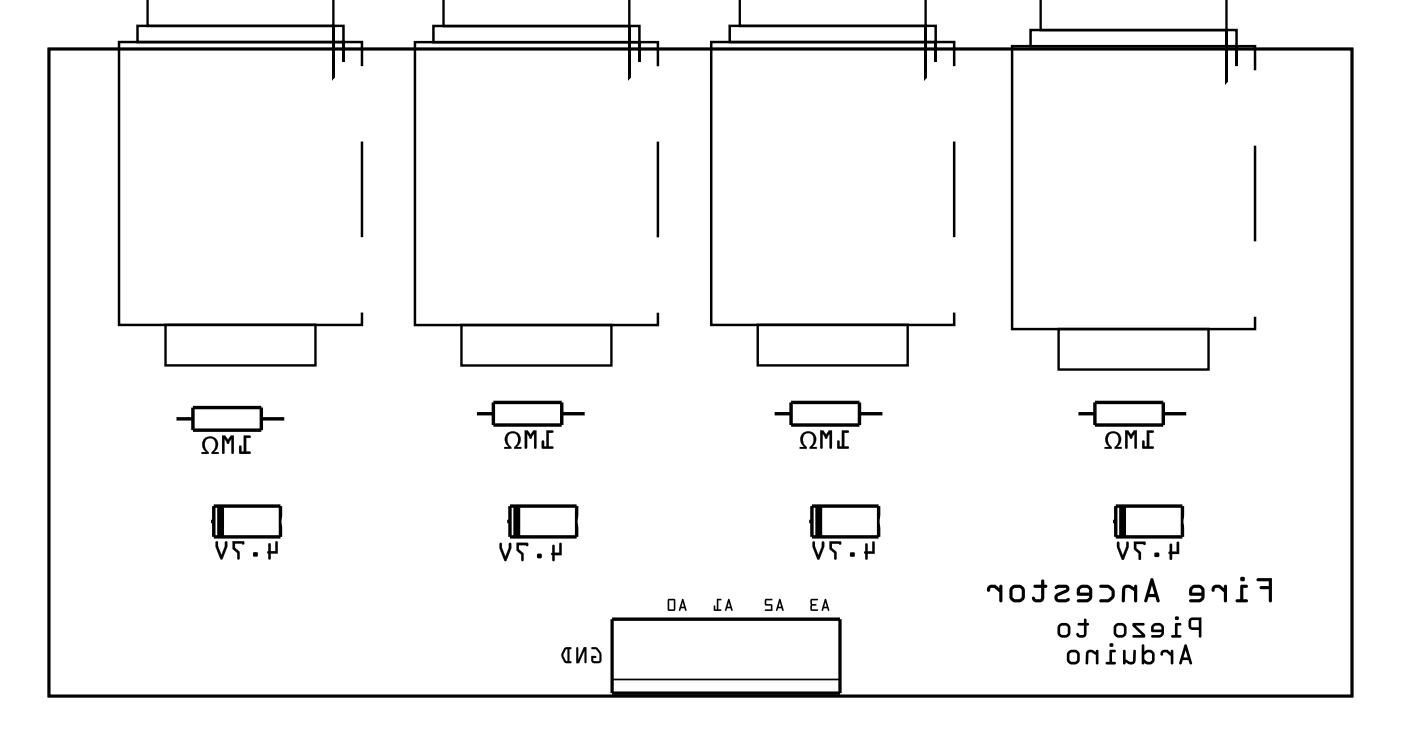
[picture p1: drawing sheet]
<svg xmlns="http://www.w3.org/2000/svg" width="104mm" height="55mm" viewBox="0 0 104 55" stroke-linecap="round" stroke-linejoin="round" font-family="sans-serif">
<path d="M3.6 3.6h96.8v48.1h-96.8z" fill="none" stroke="#000" stroke-width=".2"/>
<g fill="#000">
<path d="M15.2 32.6a.62 .62 0 0 1 .9 .1 .62 .62 0 0 1-.2 .9h.3v.1h-.5v-.1a.56 .56 0 0 0 .3-.6 .56 .56 0 0 0-.4-.5 .56 .56 0 0 0-.4 .5 .56 .56 0 0 0 .3 .6v.1h-.5v-.1h.3l-.3-.4v-.4zM37.7 32.2a.62 .62 0 0 1 .9 .1 .62 .62 0 0 1-.2 .9h.3v.1h-.5v-.1a.56 .56 0 0 0 .3-.6 .56 .56 0 0 0-.4-.4 .56 .56 0 0 0-.4 .4 .56 .56 0 0 0 .3 .6v.1h-.5v-.1h.3l-.3-.4v-.4zM59.6 32.2a.62 .62 0 0 1 .9 .1 .62 .62 0 0 1-.2 .9h.4v.1h-.6v-.1a.56 .56 0 0 0 .3-.6 .56 .56 0 0 0-.4-.4 .56 .56 0 0 0-.4 .4 .56 .56 0 0 0 .3 .6v.1h-.5v-.1h.4l-.3-.4v-.4zM82.3 32.2a.62 .62 0 0 1 .9 .1 .62 .62 0 0 1-.2 .9h.3v.1h-.5v-.1a.56 .56 0 0 0 .3-.6 .56 .56 0 0 0-.4-.4 .56 .56 0 0 0-.4 .4 .56 .56 0 0 0 .3 .6v.1h-.5v-.1h.3l-.3-.4v-.4z"/>
<path d="M3.6 3.6v48.1h96.8v-48.1zM3.6 3.6h96.8v48.1h-96.8z"/>
<path d="M15.2 32.6a.66 .66 0 0 0 .1 1h-.3v.1h.5v-.1a.62 .62 0 0 1-.1-1 .51 .51 0 0 1 .6 .3 .51 .51 0 0 1-.3 .7v.1h.5v-.1h-.3a.62 .62 0 0 0 .2-.9 .62 .62 0 0 0-.9-.1zM15.2 32.6a.61 .61 0 0 1 .9 .1 .61 .61 0 0 1-.2 .9h.3v.1h-.5v-.1a.57 .57 0 0 0 .3-.6 .57 .57 0 0 0-.4-.5 .56 .56 0 0 0-.4 .5 .56 .56 0 0 0 .3 .6v.1h-.5v-.1h.4a.66 .66 0 0 1-.2-1z"/>
<path d="M18.1 32.3v1.2h-.2v-.4h-.1v.5l.8 .1v-.2h-.3v-1h.3v-.1zM16.5 32.3l.1 1.4 .1-.1v-1l.1 .2a.11 .11 0 0 0 .1 .2 .11 .11 0 0 0 .1-.2l.2-.2v1l.1 .1 .1-1.4h-.3l-.2 .3-.2-.3z"/>
<path d="M18.1 32.3v1.2h-.2v-.3a.1 .1 0 0 0-.1-.1 .1 .1 0 0 0 0 .1v.5h.7a.1 .1 0 0 0 .1-.1 .1 .1 0 0 0-.1-.1h-.2v-1h.2a.1 .1 0 0 0 .1-.1 .1 .1 0 0 0-.1-.1zM18.1 32.3l.5 .1v.1h-.3v1h.3v.2l-.8-.1v-.5h.1v.4h.2zM16.5 32.3v1.3a.1 .1 0 0 0 .1 .1 .1 .1 0 0 0 .1-.1v-1l.1 .2a.11 .11 0 0 0 .1 .2 .11 .11 0 0 0 .1-.2l.2-.2v1a.1 .1 0 0 0 .1 .1 .1 .1 0 0 0 .1-.1v-1.3h-.3l-.2 .3-.2-.3zM16.5 32.3h.2l.2 .4 .2-.4h.3l-.1 1.4-.1-.1v-1l-.3 .3-.2-.3v1l-.1 .1-.1-.1z"/>
<path d="M37.7 32.2a.66 .66 0 0 0 .1 1h-.4v.1h.6v-.1a.62 .62 0 0 1-.1-1 .51 .51 0 0 1 .6 .4 .51 .51 0 0 1-.3 .6v.1h.5v-.1h-.3a.62 .62 0 0 0 .2-.9 .62 .62 0 0 0-.9-.1zM37.7 32.2a.61 .61 0 0 1 .9 .1 .61 .61 0 0 1-.3 .9h.4v.1h-.5v-.1a.57 .57 0 0 0 .3-.6 .57 .57 0 0 0-.4-.5 .56 .56 0 0 0-.4 .5 .56 .56 0 0 0 .3 .6v.1h-.5v-.1h.3a.66 .66 0 0 1-.1-1z"/>
<path d="M40.6 32v1.1h-.2v-.3l-.1-.1-.1 .6h.9v-.2h-.3v-1h.3v-.1zM39 32v1.3l.2-.1v-1l.1 .2a.11 .11 0 0 0 .1 .2 .11 .11 0 0 0 .1-.2l.2-.2v1l.1 .1v-1.3h-.2l-.2 .3-.2-.3z"/>
<path d="M40.6 31.9v1.2h-.2v-.3a.1 .1 0 0 0-.1-.1 .1 .1 0 0 0-.1 .1l.1 .5h.7a.1 .1 0 0 0 .1-.1 .1 .1 0 0 0-.1-.1h-.2v-1h.2a.1 .1 0 0 0 .1-.1 .1 .1 0 0 0-.1-.1zM40.6 32h.5v.1h-.3v1.1h.3v.1h-.8v-.6l.1 .1v.4h.2zM39 31.9v1.3a.1 .1 0 0 0 .1 .1 .1 .1 0 0 0 .1-.1v-1l.1 .2a.11 .11 0 0 0 .1 .2 .11 .11 0 0 0 .1-.2l.2-.2v1a.1 .1 0 0 0 .1 .1 .1 .1 0 0 0 .1-.1v-1.3h-.3l-.2 .4-.2-.4zM39 32h.2l.2 .3 .2-.3h.2v1.3l-.1-.1v-1l-.3 .4-.3-.4v1v.1h-.1z"/>
<path d="M59.6 32.2a.66 .66 0 0 0 .2 1h-.4v.1h.5v-.1a.62 .62 0 0 1 0-1 .51 .51 0 0 1 .6 .4 .51 .51 0 0 1-.4 .6v.1h.6v-.1h-.4a.62 .62 0 0 0 .2-.9 .62 .62 0 0 0-.9-.1zM59.6 32.2a.61 .61 0 0 1 .9 .1 .61 .61 0 0 1-.2 .9h.4v.1h-.6v-.1a.57 .57 0 0 0 .3-.6 .57 .57 0 0 0-.4-.5 .56 .56 0 0 0-.4 .5 .56 .56 0 0 0 .3 .6v.1h-.5v-.1h.4a.66 .66 0 0 1-.2-1z"/>
<path d="M62.5 32v1.1h-.1v-.3l-.2-.1v.6h.8v-.2h-.3v-1h.3l.1-.1zM60.9 32l.1 1.3 .1-.1v-1l.2 .2a.11 .11 0 0 0 .1 .2 .11 .11 0 0 0 .1-.2l.1-.2v1l.1 .1 .1-1.3h-.2l-.2 .3-.2-.3z"/>
<path d="M62.5 31.9v1.2h-.1v-.3a.1 .1 0 0 0-.1-.1 .1 .1 0 0 0-.1 .1v.5h.8a.1 .1 0 0 0 .1-.1 .1 .1 0 0 0-.1-.1h-.3v-1h.3a.1 .1 0 0 0 .1-.1 .1 .1 0 0 0-.1-.1zM62.5 32h.5v.1h-.3v1.1h.3v.1h-.8v-.6l.2 .1v.4h.1zM60.9 31.9v1.3a.1 .1 0 0 0 .1 .1 .1 .1 0 0 0 .1-.1v-1l.2 .2a.11 .11 0 0 0 .1 .2 .11 .11 0 0 0 .1-.2l.1-.2v1a.1 .1 0 0 0 .1 .1 .1 .1 0 0 0 .1-.1v-1.3h-.2l-.2 .4-.2-.4zM60.9 32h.3l.2 .3 .2-.3h.2l-.1 1.3-.1-.1v-1l-.2 .4-.3-.4v1l-.1 .1h-.1z"/>
<path d="M82.3 32.2a.66 .66 0 0 0 .1 1h-.3v.1h.5v-.1a.62 .62 0 0 1-.1-1 .51 .51 0 0 1 .6 .4 .51 .51 0 0 1-.3 .6v.1h.5v-.1h-.3a.62 .62 0 0 0 .2-.9 .62 .62 0 0 0-.9-.1zM82.3 32.2a.61 .61 0 0 1 .9 .1 .61 .61 0 0 1-.3 .9h.4v.1h-.5v-.1a.57 .57 0 0 0 .3-.6 .57 .57 0 0 0-.4-.5 .56 .56 0 0 0-.4 .5 .56 .56 0 0 0 .3 .6v.1h-.5v-.1h.3a.66 .66 0 0 1-.1-1z"/>
<path d="M85.2 32v1.1h-.2v-.3l-.1-.1-.1 .6h.9v-.2h-.3v-1h.3v-.1zM83.6 32v1.3l.2-.1v-1l.1 .2a.11 .11 0 0 0 .1 .2 .11 .11 0 0 0 .1-.2l.2-.2v1l.1 .1v-1.3h-.2l-.2 .3-.2-.3z"/>
<path d="M85.2 31.9v1.2h-.2v-.3a.1 .1 0 0 0-.1-.1 .1 .1 0 0 0-.1 .1l.1 .5h.7a.1 .1 0 0 0 .1-.1 .1 .1 0 0 0-.1-.1h-.2v-1h.2a.1 .1 0 0 0 .1-.1 .1 .1 0 0 0-.1-.1zM85.2 32h.5v.1h-.3v1.1h.3v.1h-.8v-.6l.1 .1v.4h.2zM83.6 31.9v1.3a.1 .1 0 0 0 .1 .1 .1 .1 0 0 0 .1-.1v-1l.1 .2a.11 .11 0 0 0 .1 .2 .11 .11 0 0 0 .1-.2l.2-.2v1a.1 .1 0 0 0 .1 .1 .1 .1 0 0 0 .1-.1v-1.3h-.3l-.2 .4-.2-.4zM83.6 32h.2l.2 .3 .2-.3h.2v1.3l-.1-.1v-1l-.3 .4-.3-.4v1v.1h-.1z"/>
<path d="M20 40.4l-.1 .5-.1 .1 .2 .5h.1v-.4h.5v-.8v-.1h-.1v.7h-.4v-.5zM18.8 41v.3h.3v-.3zM17.3 40.2v.6l.3 .3v.4h.1l.1-.5-.3-.3v-.3h.5h.1v-.2zM16 40.2v.4l.4 .9h.1l.4-.9v-.4h-.2v.3l-.3 .7-.2-.7v-.3z"/>
<path d="M20 40.3l-.1 .6a.09 .09 0 0 0-.1 .1 .09 .09 0 0 0 .1 .1v.4a.1 .1 0 0 0 .1 .1 .1 .1 0 0 0 .1-.1v-.4h.5v-.8a.1 .1 0 0 0-.1-.1 .1 .1 0 0 0-.1 .1l.1 .6h-.4v-.5zM20 40.4h.1v.5h.4v-.7h.1v.1v.8h-.5v.4h-.1l-.1-.5v-.1zM18.8 41v.3h.3v-.3zM18.8 41h.3v.3h-.3zM17.3 40.2v.6l.3 .3v.4a.1 .1 0 0 0 .1 .1 .1 .1 0 0 0 .1-.1v-.5l-.3-.3v-.3h.5h.1v-.2zM17.3 40.2h.8v.2l-.1-.1h-.6v.4l.4 .3-.1 .5h-.1v-.5l-.3-.3zM16 40.2v.4l.4 1 .5-1v-.3a.1 .1 0 0 0-.1-.1 .1 .1 0 0 0-.1 .1v.2l-.3 .7-.2-.7v-.3zM16 40.2h.2v.4l.2 .6 .3-.6v-.4h.2v.4l-.4 .9h-.1l-.4-.9z"/>
<path d="M41.1 40.5l-.1 .5-.1 .1 .2 .6 .1-.1v-.4h.5v-.8v-.1l-.1 .1-.1 .6h-.3v-.5zM39.9 41.1v.3h.3v-.3zM38.4 40.3v.6l.3 .3v.4l.1 .1 .1-.6-.4-.3v-.3h.6h.1v-.1zM37.1 40.3v.4l.4 .9h.1l.4-.9v-.3h-.2v.3l-.3 .6-.2-.6v-.3z"/>
<path d="M41 40.5v.5a.09 .09 0 0 0-.1 .1 .09 .09 0 0 0 .1 .1v.4a.1 .1 0 0 0 .1 .1 .1 .1 0 0 0 .1-.1v-.4h.5v-.8a.1 .1 0 0 0-.1-.1 .1 .1 0 0 0-.1 .1v.6h-.3v-.5zM41.1 40.5h.1v.5h.4v-.6l.1-.1v.1v.8h-.5v.4l-.1 .1-.2-.6 .1-.1zM39.9 41.1v.3h.3v-.3zM39.9 41.1h.3v.3h-.3zM38.4 40.3v.6l.3 .3v.4a.1 .1 0 0 0 .1 .1 .1 .1 0 0 0 .1-.1v-.5l-.4-.3v-.3h.6l.1 .1v-.2zM38.4 40.3l.8 .1v.1h-.1h-.6v.3l.4 .3-.1 .5h-.1v-.4l-.3-.3zM37.1 40.3v.4l.4 1 .5-1v-.3a.1 .1 0 0 0-.1-.1 .1 .1 0 0 0-.1 .1v.3l-.3 .6-.2-.6v-.3zM37.1 40.3l.2 .1v.3l.2 .7 .3-.7v-.3h.2v.3l-.4 .9h-.1l-.4-.9z"/>
<path d="M43.9 48.1l.1 .1h.3l.2 .4v.4l-.1 .1-.3-.1v-.1l.2-.1v-.1h-.4l.1 .5h.5l.2-.2a.82 .82 0 0 0-.3-.9l-.2-.1zM43.9 48.1h.4l.4 .4v.5l-.2 .2h-.4l-.2-.1v-.4h.4v.1l-.2 .1v.2h.3l.1-.1v-.5l-.2-.3h-.4zM42.8 48.1v1.1h.2l.4-.9v.9h.1l.1-1.2h-.2l-.4 1v-.9zM42.8 48.1h.2v.9l.4-1h.2l-.1 1.2h-.1v-.9l-.4 .9h-.2zM41.9 48.1l-.2 .5v.2l.3 .4h.4v-.1h-.1v-.9l.2-.1-.4-.1zM41.9 48.1l.2-.1 .4 .1-.2 .1v.9h.1v.1h-.4l-.3-.4v-.2zM42.1 48.2h.1v.9l-.2-.1-.2-.4zM42.1 48.2l-.3 .4 .2 .4 .1 .1v-.9z"/>
<path d="M43.9 48.1l.1 .1h.3l.2 .4v.4l-.1 .1-.3-.1v-.1l.2-.1v-.1h-.4l.1 .5h.4l.3-.1a.75 .75 0 0 0-.7-1.1zM42.8 48.1v1.1h.2l.4-.9v.9h.1l.1-1.2h-.2l-.4 1v-.9zM41.9 48.1a.71 .71 0 0 0 0 1.1h.5h.1l-.2-.1v-.9l.2-.1-.4-.1zM42.1 48.2v.9l-.1-.1-.2-.4z"/>
<path d="M50.7 44.5l-.3 .8h.1l.1-.1h.2l.2 .2-.2-.9zM50.7 44.5h.1l.2 .9-.2-.2h-.2l-.1 .1h-.1zM50.7 44.7l.1 .3h-.2zM50.7 44.7l-.1 .3h.2zM49.6 44.5v.8h.5l.1-.1v-.7h-.1zM49.6 44.5h.5h.1v.7l-.1 .2-.5-.1zM49.7 44.6h.4v.6h-.4zM49.7 44.6v.6h.4v-.6z"/>
<path d="M50.7 44.5l-.3 .8h.1l.1-.1h.2l.2 .2-.2-.9zM50.7 44.7l.1 .3h-.2zM49.6 44.5v.8h.5l.1-.1v-.7h-.1zM49.7 44.6h.4v.6h-.4z"/>
<path d="M54.1 44.5l-.2 .8 .1-.1h.3l.1 .2-.2-.9zM54.1 44.5h.1l.2 .9-.1-.2h-.3l-.1 .1zM54.1 44.7l.1 .3h-.2zM54.1 44.7l-.1 .3h.2zM53.2 44.5v.7h-.1v-.2l-.1 .3 .6 .1v-.2h-.2v-.6h.2v-.1zM53.2 44.5h.4v.1h-.2v.6h.2v.2l-.6-.1 .1-.3v.2h.1z"/>
<path d="M54.1 44.5l-.2 .8 .1-.1h.3l.1 .2-.2-.9zM54.1 44.7l.1 .3h-.2zM53.2 44.5v.7h-.1v-.2l-.1 .3 .6 .1v-.2h-.2v-.6h.2v-.1z"/>
<path d="M57.9 44.5l-.3 .8h.1l.1-.1h.3l.1 .2-.2-.9zM57.9 44.5h.1l.2 .9-.1-.2h-.3l-.1 .1h-.1zM57.9 44.7l.1 .3h-.2zM57.9 44.7l-.1 .3h.2zM56.8 44.5v.4l.5 .1v.2h-.4l-.1 .1 .6 .1-.1-.5h-.4v-.3h.4l.1-.1zM56.8 44.5h.6l-.1 .1h-.4v.3h.4l.1 .5-.6-.1 .1-.1h.4v-.2l-.5-.1z"/>
<path d="M57.9 44.5l-.3 .8h.1l.1-.1h.3l.1 .2-.2-.9zM57.9 44.7l.1 .3h-.2zM56.8 44.5v.4l.5 .1v.2h-.4l-.1 .1 .6 .1-.1-.5h-.4v-.3h.4l.1-.1z"/>
<path d="M61.3 44.5l-.3 .8h.1l.1-.1h.2l.2 .2-.2-.9zM61.3 44.5h.1l.2 .9-.2-.2h-.2l-.1 .1h-.1zM61.3 44.7l.1 .3h-.2zM61.3 44.7l-.1 .3h.2zM60.2 44.5v.8l.5 .1v-.2h-.4v-.2l.4-.1-.4-.1v-.2h.4l.1-.1zM60.2 44.5h.6l-.1 .1h-.4v.2l.4 .1-.4 .1v.2h.4v.2l-.5-.1z"/>
<path d="M61.3 44.5l-.3 .8h.1l.1-.1h.2l.2 .2-.2-.9zM61.3 44.7l.1 .3h-.2zM60.2 44.5v.8l.5 .1v-.2h-.4v-.2l.4-.1-.4-.1v-.2h.4l.1-.1z"/>
<path d="M64.3 40.4v.5l-.1 .1 .2 .6v-.1l.1-.4h.5v-.8l-.1-.1h-.1v.7h-.3l-.1-.5zM63.2 41v.3h.3v-.3zM61.6 40.2v.6l.4 .3v.4h.1v-.5l-.3-.3v-.3h.5h.1l.1-.2zM60.4 40.2v.4l.3 .9h.1l.4-.9v-.4h-.1l-.1 .4-.2 .6-.3-.6v-.4z"/>
<path d="M64.3 40.4v.5a.09 .09 0 0 0-.1 .1 .09 .09 0 0 0 .1 .1v.4a.1 .1 0 0 0 .1 .1 .1 .1 0 0 0 .1-.1v-.4h.5v-.8a.1 .1 0 0 0-.1-.1 .1 .1 0 0 0-.1 .1v.6h-.3v-.5zM64.3 40.4h.1v.5h.4v-.6l.1-.1 .1 .1v.8h-.6v.4l-.2-.5 .1-.1zM63.2 41v.3h.3v-.3zM63.2 41h.3v.3h-.3zM61.6 40.2v.6l.4 .3v.4a.1 .1 0 0 0 .1 .1 .1 .1 0 0 0 .1-.1l-.1-.5-.3-.3v-.3h.5l.1 .1 .1-.3zM61.6 40.2l.9 .1-.1 .1h-.1h-.5v.3l.3 .3v.5h-.1v-.4l-.4-.3zM60.4 40.2l-.1 .4 .5 1 .4-1v-.3a.1 .1 0 0 0-.1-.1 .1 .1 0 0 0-.1 .1v.3l-.2 .6-.3-.6v-.4zM60.4 40.2l.1 .1v.3l.3 .6 .3-.6v-.3h.1v.3l-.4 .9h-.1l-.3-.9z"/>
<path d="M86.9 40.4v.6h-.1l.2 .6 .1-.1v-.4h.5v-.8l-.1-.1-.1 .1v.7h-.3v-.6zM85.8 41.1v.2h.3v-.2zM84.2 40.2v.6l.4 .3v.4l.1 .1v-.6l-.3-.3v-.3h.5l.1 .1 .1-.2zM83 40.2v.4l.3 .9 .2 .1 .3-1v-.3h-.1v.3l-.3 .6-.3-.6v-.3z"/>
<path d="M86.9 40.4v.5a.09 .09 0 0 0-.1 .1 .09 .09 0 0 0 .1 .1v.4a.1 .1 0 0 0 .1 .1 .1 .1 0 0 0 .1-.1v-.4h.5v-.8a.1 .1 0 0 0-.1-.1 .1 .1 0 0 0-.1 .1v.7h-.3v-.6zM86.9 40.4h.1l.1 .6h.3v-.7l.1-.1 .1 .1v.8h-.5v.4l-.1 .1-.2-.6h.1zM85.8 41v.3h.3v-.3zM85.8 41.1h.3v.2h-.3zM84.2 40.2v.6l.4 .3v.4a.1 .1 0 0 0 .1 .1 .1 .1 0 0 0 .1-.1v-.5l-.4-.3v-.3h.5l.1 .1 .1-.2zM84.2 40.2l.9 .1-.1 .2-.1-.1h-.5v.3l.3 .3v.6l-.1-.1v-.4l-.4-.3zM83 40.2v.4l.4 1 .4-1v-.3a.1 .1 0 0 0 0-.1 .1 .1 0 0 0-.1 .1v.3l-.3 .6-.3-.6v-.3zM83 40.2l.1 .1v.3l.3 .7 .3-.7v-.3h.1v.3l-.3 1-.2-.1-.3-.9z"/>
<path d="M88 47.9l-.4 1.4h.1l.2-.3h.4l.1 .3h.1l.1-.1-.4-1.3zM88 47.9h.2l.4 1.3-.1 .1h-.1l-.1-.3h-.4l-.2 .3h-.1zM88.1 48.3l.1 .5h-.3zM88.1 48.3l-.2 .5h.3zM86.3 48.3l-.1 .2a.11 .11 0 0 0 .1 .2 .11 .11 0 0 0 .1-.2l.1-.1h.1l.4 .3v.5a.1 .1 0 0 0 .1 .1 .1 .1 0 0 0 .1-.1v-.9a.1 .1 0 0 0-.1-.1 .1 .1 0 0 0-.1 .1v.2l-.3-.3zM86.3 48.3l.4-.1 .3 .3v-.2a.1 .1 0 0 1 .1-.1 .1 .1 0 0 1 .1 .1v.9a.1 .1 0 0 1-.1 .1 .1 .1 0 0 1-.1-.1v-.5l-.4-.3-.2 .1a.12 .12 0 0 1 0 .2 .12 .12 0 0 1-.2-.1zM84.8 47.9v1.3a.1 .1 0 0 0 .1 .1 .1 .1 0 0 0 .1-.1l.3 .1 .4-.1 .1-.2v-.5l-.3-.2-.3-.1-.2 .2v-.5zM84.8 47.9h.2v.5l.2-.2 .3 .1 .3 .2v.5l-.1 .2-.4 .1-.3-.1a.1 .1 0 0 1-.1 .1 .1 .1 0 0 1-.1-.1zM85 48.6l.2-.2 .3 .1 .1 .1-.1 .5h-.2l-.3-.1zM85 48.6v.4l.2 .1h.3v-.6l-.3-.1zM83.4 48.3v.9a.1 .1 0 0 0 .1 .1 .1 .1 0 0 0 .1-.1l.2 .1a.37 .37 0 0 0 .6-.2v-.8a.1 .1 0 0 0-.1-.1 .1 .1 0 0 0-.1 .1v.8h-.3l-.3-.2v-.6zM83.4 48.3h.2v.6l.3 .2h.2l.1-.8a.1 .1 0 0 1 .1-.1 .1 .1 0 0 1 .1 .1v.8a.42 .42 0 0 1-.4 .2 .42 .42 0 0 1-.4-.1 .1 .1 0 0 1-.1 .1 .1 .1 0 0 1-.1-.1zM82.4 48.3v.8h-.2a.1 .1 0 0 0-.1 .1 .1 .1 0 0 0 .1 .1h.6a.1 .1 0 0 0 .1-.1 .1 .1 0 0 0-.1-.1h-.2v-.7h.2a.1 .1 0 0 0 .1-.1 .1 .1 0 0 0-.1-.1zM82.4 48.3l.4-.1a.1 .1 0 0 1 .1 .1 .1 .1 0 0 1-.1 .1h-.2v.7h.2a.1 .1 0 0 1 .1 .1 .1 .1 0 0 1-.1 .1h-.6a.1 .1 0 0 1-.1-.1 .1 .1 0 0 1 .1-.1h.2zM82.4 47.9a.15 .15 0 0 0 .3 0 .15 .15 0 0 0-.3 0zM82.4 47.9a.15 .15 0 0 1 .3 0 .15 .15 0 0 1-.3 0zM80.8 48.3l-.1 .2-.1 .7a.1 .1 0 0 0 .1 .1 .1 .1 0 0 0 .1-.1l.1-.7 .1-.1 .4 .2v.6a.1 .1 0 0 0 .1 .1 .1 .1 0 0 0 .1-.1v-.9a.1 .1 0 0 0-.1-.1 .1 .1 0 0 0-.1 .1v.1l-.3-.2zM80.8 48.3l.3-.1 .3 .2v-.1a.1 .1 0 0 1 .1-.1 .1 .1 0 0 1 .1 .1v.9a.1 .1 0 0 1-.1 .1 .1 .1 0 0 1-.1-.1v-.6l-.3-.2-.2 .1-.1 .7a.1 .1 0 0 1-.1 .1 .1 .1 0 0 1-.1-.1l.1-.7zM79.2 48.8a.55 .55 0 0 0 1 0 .55 .55 0 0 0-1 0zM79.2 48.8a.55 .55 0 0 1 1 0 .55 .55 0 0 1-1 0zM79.5 48.5l.4-.1 .1 .1v.5l-.1 .1h-.3l-.1-.1zM79.5 48.5v.5l.1 .1h.3l.1-.1v-.5l-.1-.1z"/>
<path d="M88 47.9l-.4 1.4h.1l.2-.3h.4l.1 .3h.1l.1-.1-.4-1.3zM88.1 48.3l.1 .5h-.3zM86.3 48.3l-.1 .2a.11 .11 0 0 0 .1 .2 .11 .11 0 0 0 .1-.2l.1-.1h.1l.4 .3v.5a.1 .1 0 0 0 .1 .1 .1 .1 0 0 0 .1-.1v-.9a.1 .1 0 0 0-.1-.1 .1 .1 0 0 0-.1 .1v.2l-.3-.3zM84.8 47.9v1.3a.1 .1 0 0 0 .1 .1 .1 .1 0 0 0 .1-.1l.3 .1 .4-.1 .1-.2v-.5a.45 .45 0 0 0-.6-.2l-.2 .1v-.5zM85 48.6l.2-.2 .3 .1 .1 .1-.1 .5h-.3l-.2-.1zM83.4 48.3v.9a.1 .1 0 0 0 .1 .1 .1 .1 0 0 0 .1-.1 .42 .42 0 0 0 .4 .1 .42 .42 0 0 0 .4-.2v-.8a.1 .1 0 0 0-.1-.1 .1 .1 0 0 0-.1 .1v.8h-.3l-.3-.2v-.6zM82.4 48.3v.8h-.2a.1 .1 0 0 0-.1 .1 .1 .1 0 0 0 .1 .1h.6a.1 .1 0 0 0 .1-.1 .1 .1 0 0 0-.1-.1h-.2v-.7h.2a.1 .1 0 0 0 .1-.1 .1 .1 0 0 0-.1-.1zM82.4 47.9a.15 .15 0 0 0 .3 0 .15 .15 0 0 0-.3 0zM80.8 48.3l-.1 .2-.1 .7a.1 .1 0 0 0 .1 .1 .1 .1 0 0 0 .1-.1l.1-.7 .1-.1 .4 .2v.6a.1 .1 0 0 0 .1 .1 .1 .1 0 0 0 .1-.1v-.9a.1 .1 0 0 0-.1-.1 .1 .1 0 0 0-.1 .1v.1l-.3-.2zM79.2 48.8a.55 .55 0 0 0 1 0 .55 .55 0 0 0-1 0zM79.5 48.5l.4-.1 .1 .1v.5l-.1 .1h-.3l-.1-.1z"/>
<path d="M88.4 45.9l-.1 .2v.5l.2 .1 .6 .1v.4a.1 .1 0 0 0 0 .1 .1 .1 0 0 0 .1-.1v-1.4h-.6zM88.4 45.9l.2-.1h.6v1.4a.1 .1 0 0 1-.1 .1 .1 .1 0 0 1-.1-.1v-.4h-.5l-.2-.2v-.5zM88.5 46.1l.6-.1v.6l-.6-.1zM88.5 46.1v.4l.5 .1v-.6zM87.3 46.3v.8h-.2a.1 .1 0 0 0-.1 .1 .1 .1 0 0 0 .1 .1h.6a.1 .1 0 0 0 .1-.1 .1 .1 0 0 0-.1-.1h-.2v-.7h.2a.1 .1 0 0 0 .1-.1 .1 .1 0 0 0-.1 0zM87.3 46.3l.4-.1a.1 .1 0 0 1 .1 .1 .1 .1 0 0 1-.1 .1h-.2v.7h.2a.1 .1 0 0 1 .1 .1 .1 .1 0 0 1-.1 .1h-.6a.1 .1 0 0 1-.1-.1 .1 .1 0 0 1 .1-.1h.2zM87.3 45.9a.15 .15 0 0 0 .3 0 .15 .15 0 0 0-.3 0zM87.3 45.9a.15 .15 0 0 1 .3 0 .15 .15 0 0 1-.3 0zM85.6 46.4l-.1 .2v.3h.8v.1l-.2 .1h-.5a.1 .1 0 0 0-.1 .1 .1 .1 0 0 0 .1 .1h.6l.3-.3v-.5l-.2-.2h-.5zM85.6 46.4l.2-.1h.5l.2 .2v.5l-.3 .3h-.6a.1 .1 0 0 1-.1-.1 .1 .1 0 0 1 .1-.1h.5l.2-.2h-.8v-.3zM85.8 46.5h.4l.1 .1v.1h-.6zM85.8 46.5l-.1 .2h.6v-.1l-.1-.1zM84.1 46.3v.2l.7 .6h-.6a.1 .1 0 0 0-.1 .1 .1 .1 0 0 0 .1 .1h.8v-.2l-.6-.7h.5a.1 .1 0 0 0 .1-.1 .1 .1 0 0 0-.1 0zM84.1 46.3l.8-.1a.1 .1 0 0 1 .1 .1 .1 .1 0 0 1-.1 .1h-.5l.6 .7v.2h-.8a.1 .1 0 0 1-.1-.1 .1 .1 0 0 1 .1-.1h.6l-.7-.6zM82.6 46.8a.55 .55 0 0 0 1.1 0 .55 .55 0 0 0-1.1 0zM82.6 46.8a.55 .55 0 0 1 1.1 0 .55 .55 0 0 1-1.1 0zM83 46.5l.3-.1 .2 .2v.4l-.1 .1h-.3l-.2-.1zM83 46.5l-.1 .5 .2 .1h.3l.1-.1v-.4l-.2-.2zM80.1 46.3v.1h.4v.7h-.3l-.2-.1-.1 .1a.41 .41 0 0 0 .4 .3 .41 .41 0 0 0 .4-.3v-.7h.1a.1 .1 0 0 0 .1-.1 .1 .1 0 0 0-.1 0h-.1v-.3a.1 .1 0 0 0-.1-.1 .1 .1 0 0 0-.1 .1v.3zM80.1 46.3h.4v-.3a.1 .1 0 0 1 .1-.1 .1 .1 0 0 1 .1 .1v.3l.1-.1a.1 .1 0 0 1 .1 .1 .1 .1 0 0 1-.1 .1h-.1v.7a.37 .37 0 0 1-.4 .3 .37 .37 0 0 1-.3-.4h.1l.1 .1h.3v-.7h-.4zM78.5 46.8a.55 .55 0 0 0 1 0 .55 .55 0 0 0-1 0zM78.5 46.8a.55 .55 0 0 1 1.1 0 .55 .55 0 0 1-1.1 0zM78.8 46.5l.4-.1 .1 .2v.4l-.1 .1h-.3l-.1-.1zM78.8 46.5v.5l.1 .1h.3l.1-.1v-.4l-.1-.2z"/>
<path d="M88.4 45.9l-.1 .2v.5l.2 .1 .5 .1v.4a.1 .1 0 0 0 .1 .1 .1 .1 0 0 0 .1-.1v-1.4h-.6zM88.5 46.1l.5-.1v.6l-.5-.1zM87.3 46.3v.8h-.2a.1 .1 0 0 0-.1 .1 .1 .1 0 0 0 .1 .1h.6a.1 .1 0 0 0 .1-.1 .1 .1 0 0 0-.1-.1h-.2v-.7h.2a.1 .1 0 0 0 .1-.1 .1 .1 0 0 0-.1 0zM87.3 45.9a.15 .15 0 0 0 .3 0 .15 .15 0 0 0-.3 0zM85.6 46.4l-.1 .2v.3l.8 .1-.2 .1h-.5a.1 .1 0 0 0-.1 .1 .1 .1 0 0 0 .1 .1h.6l.3-.3v-.5l-.2-.2h-.5zM85.8 46.5h.4l.1 .1v.1h-.6zM84.1 46.3v.2l.7 .6h-.6a.1 .1 0 0 0-.1 .1 .1 .1 0 0 0 .1 .1h.8v-.2l-.6-.7h.5a.1 .1 0 0 0 .1-.1 .1 .1 0 0 0-.1 0zM82.6 46.8a.55 .55 0 0 0 1.1 0 .55 .55 0 0 0-1.1 0zM83 46.5l.3-.1 .2 .2v.4l-.1 .1h-.3l-.2-.1zM80.1 46.3v.1h.4v.7h-.3l-.1-.1h-.1a.38 .38 0 0 0 .3 .4 .38 .38 0 0 0 .4-.3v-.7h.1a.1 .1 0 0 0 .1-.1 .1 .1 0 0 0-.1 0h-.1v-.3a.1 .1 0 0 0-.1-.1 .1 .1 0 0 0-.1 .1v.3zM78.5 46.8a.55 .55 0 0 0 1.1 0 .55 .55 0 0 0-1.1 0zM78.8 46.5l.4-.1 .1 .2v.4l-.1 .1h-.3l-.1-.1z"/>
<path d="M93.4 43v.1l.9 .1v.3h-.6a.12 .12 0 0 0-.1 .1 .12 .12 0 0 0 .1 .1h.6v.9a.12 .12 0 0 0 .1 .1 .12 .12 0 0 0 .1-.1v-1.7zM93.4 43l1.1-.1v1.7a.12 .12 0 0 1-.1 .1 .12 .12 0 0 1-.2-.1v-.9h-.5a.12 .12 0 0 1-.1-.1 .12 .12 0 0 1 .1-.1h.5v-.3l-.8-.1zM92.2 43.4l-.1 1.1h-.2a.12 .12 0 0 0-.1 .1 .12 .12 0 0 0 .1 .1h.7a.12 .12 0 0 0 .1-.1 .12 .12 0 0 0-.1-.1h-.2v-.9h.2a.12 .12 0 0 0 .1-.1 .12 .12 0 0 0-.1-.1zM92.2 43.4h.4a.12 .12 0 0 1 .1 .1 .12 .12 0 0 1-.1 .1h-.2v.9h.2a.12 .12 0 0 1 .1 .1 .12 .12 0 0 1-.1 .1h-.7a.12 .12 0 0 1-.1-.1 .12 .12 0 0 1 .1-.1h.2zM92.1 43a.2 .2 0 0 0 .4 0 .2 .2 0 0 0-.4 0zM92.1 43a.2 .2 0 0 1 .4 0 .2 .2 0 0 1-.4 0zM90.1 43.5l-.1 .3a.13 .13 0 0 0 .1 .1 .13 .13 0 0 0 .1-.1l.1-.1 .2-.1 .4 .4v.6a.12 .12 0 0 0 .1 .1 .12 .12 0 0 0 .1-.1v-1.1a.12 .12 0 0 0-.1-.1 .12 .12 0 0 0-.1 .1v.2l-.3-.3zM90.1 43.5l.5-.1 .3 .3v-.2a.12 .12 0 0 1 .1-.1 .12 .12 0 0 1 .1 .1v1.1a.12 .12 0 0 1-.1 .1 .12 .12 0 0 1-.1-.1v-.6l-.4-.4-.3 .1a.14 .14 0 0 1 0 .2 .14 .14 0 0 1-.2 0zM88.5 43.6l-.2 .2 .1 .4h.8v.1l-.1 .2h-.7a.12 .12 0 0 0-.1 .1 .12 .12 0 0 0 .1 .1h.7l.3-.1a.96 .96 0 0 0 .1-.8l-.3-.4h-.5zM88.5 43.6l.2-.2h.5l.3 .4a.96 .96 0 0 1-.1 .8l-.3 .1h-.7a.12 .12 0 0 1-.1-.1 .12 .12 0 0 1 .1-.1h.7l.1-.3h-.8l-.1-.4zM88.6 43.7h.5l.1 .1v.2h-.6zM88.6 43.7v.3h.6v-.2l-.1-.1zM85.5 43l-.5 1.6a.12 .12 0 0 0 .1 .1 .12 .12 0 0 0 .1-.1l.1-.3h.5l.1 .3a.12 .12 0 0 0 .1 .1 .12 .12 0 0 0 .1-.1l-.4-1.6-.1-.1zM85.5 42.9l.2 .1 .4 1.6a.12 .12 0 0 1-.1 .1 .12 .12 0 0 1-.1-.1l-.1-.3h-.5l-.1 .3a.12 .12 0 0 1-.1 .1 .12 .12 0 0 1-.1-.1zM85.6 43.5l.2 .6h-.4zM85.6 43.5l-.2 .6h.4zM83.5 43.5l-.1 .2-.1 .9a.11 .11 0 0 0 .1 .1 .11 .11 0 0 0 .2-.1v-.8l.1-.2h.2l.3 .3v.7a.12 .12 0 0 0 .2 .1 .12 .12 0 0 0 .1-.1v-1.1a.12 .12 0 0 0-.1-.1 .12 .12 0 0 0-.2 .1v.1l-.4-.2zM83.5 43.5l.3-.1 .4 .2v-.1a.12 .12 0 0 1 .2-.1 .12 .12 0 0 1 .1 .1v1.1a.12 .12 0 0 1-.1 .1 .12 .12 0 0 1-.2-.1v-.7l-.3-.3h-.2l-.1 .2v.8a.12 .12 0 0 1-.2 .1 .12 .12 0 0 1-.1-.1l.1-.9zM81.7 43.4v.2l.6 .1 .3 .2v.4l-.3 .2h-.5a.12 .12 0 0 0-.1 .1 .12 .12 0 0 0 .1 .1l.7-.1 .3-.2v-.5l-.1-.2-.3-.3zM81.7 43.4h.6l.2 .1a.64 .64 0 0 1 0 1.1l-.7 .1a.12 .12 0 0 1-.1-.1 .12 .12 0 0 1 .1-.1h.5l.3-.2v-.4l-.3-.2-.6-.1zM80.1 43.6l-.1 .2v.4h.9v.1l-.2 .2h-.6a.12 .12 0 0 0-.1 .1 .12 .12 0 0 0 .1 .1h.7l.2-.1a.96 .96 0 0 0 .1-.8l-.3-.4h-.4zM80.1 43.6l.3-.2h.4l.3 .4a.96 .96 0 0 1-.1 .8l-.2 .1h-.7a.12 .12 0 0 1-.1-.1 .12 .12 0 0 1 .1-.1h.6l.2-.3h-.9v-.4zM80.3 43.7h.5l.1 .1v.2h-.7zM80.3 43.7l-.1 .3h.7v-.2l-.1-.1zM78.4 43.6a.13 .13 0 0 0 0 .1 .13 .13 0 0 0 .2 0l.5-.1 .1 .1-.7 .4-.2 .3a.36 .36 0 0 0 .4 .3h.4l.3-.1a.13 .13 0 0 0 0-.2 .13 .13 0 0 0-.2 .1h-.5l-.1-.1v-.1l.7-.3a.3 .3 0 0 0 .1-.4 .3 .3 0 0 0-.3-.2h-.4zM78.4 43.6a.88 .88 0 0 1 1-.1v.2l-.1 .2-.7 .4v.1l.1 .1h.5a.13 .13 0 0 1 .2-.1 .13 .13 0 0 1 0 .2 .8 .8 0 0 1-1.1-.1v-.2l.1-.2 .8-.4-.5-.1a.15 .15 0 0 1-.2 .2 .15 .15 0 0 1-.1-.2zM76.8 43.4v.2h.5v.8l-.1 .1-.3-.1a.12 .12 0 0 0-.1-.1 .12 .12 0 0 0-.1 .1h-.1a.49 .49 0 0 0 .5 .3 .49 .49 0 0 0 .5-.3v-.8h.1a.12 .12 0 0 0 .1-.1 .12 .12 0 0 0-.1-.1h-.1v-.3a.12 .12 0 0 0-.1-.1 .12 .12 0 0 0-.2 .1v.3zM76.8 43.4h.5v-.3a.12 .12 0 0 1 .2-.1 .12 .12 0 0 1 .1 .1v.3h.1a.12 .12 0 0 1 .1 .1 .12 .12 0 0 1-.1 .1h-.1v.8a.46 .46 0 0 1-.5 .4 .46 .46 0 0 1-.4-.4 .17 .17 0 0 1 .1-.1 .17 .17 0 0 1 .2 .2l.3-.1v-.8h-.5zM75.1 43.6l-.1 .2v.7l.4 .2h.4l.2-.1a.96 .96 0 0 0 .1-.8l-.3-.4h-.4zM75.1 43.6l.3-.2h.4l.3 .4a.96 .96 0 0 1-.1 .8l-.2 .1h-.4l-.4-.2v-.7zM75.3 43.7l.4-.1 .2 .2v.5l-.1 .2h-.4l-.2-.1zM75.3 43.7l-.1 .7 .2 .1h.4l.1-.2v-.5l-.2-.2zM73.4 43.5l-.1 .3a.13 .13 0 0 0 .1 .1 .13 .13 0 0 0 .1-.1l.1-.1 .2-.1 .4 .4v.6a.12 .12 0 0 0 .1 .1 .12 .12 0 0 0 .2-.1v-1.1a.12 .12 0 0 0-.2-.1 .12 .12 0 0 0-.1 .1v.2l-.3-.3zM73.4 43.5l.5-.1 .3 .3v-.2a.12 .12 0 0 1 .1-.1 .12 .12 0 0 1 .2 .1v1.1a.12 .12 0 0 1-.2 .1 .12 .12 0 0 1-.1-.1v-.6l-.4-.4-.2 .1a.14 .14 0 0 1-.1 .2 .14 .14 0 0 1-.2 0z"/>
<path d="M93.4 43v.1l.8 .1v.3h-.5a.12 .12 0 0 0-.1 .1 .12 .12 0 0 0 .1 .1h.5v.9a.12 .12 0 0 0 .2 .1 .12 .12 0 0 0 .1-.1v-1.7zM92.2 43.4l-.1 1.1h-.2a.12 .12 0 0 0-.1 .1 .12 .12 0 0 0 .1 .1h.7a.12 .12 0 0 0 .1-.1 .12 .12 0 0 0-.1-.1h-.2v-.9h.2a.12 .12 0 0 0 .1-.1 .12 .12 0 0 0-.1-.1zM92.1 43a.2 .2 0 0 0 .4 0 .2 .2 0 0 0-.4 0zM90.1 43.5l-.1 .3a.13 .13 0 0 0 .1 .1 .13 .13 0 0 0 .1-.1l.1-.1 .2-.1 .4 .4v.6a.12 .12 0 0 0 .1 .1 .12 .12 0 0 0 .1-.1v-1.1a.12 .12 0 0 0-.1-.1 .12 .12 0 0 0-.1 .1v.2l-.3-.3zM88.5 43.6l-.2 .2 .1 .4h.8v.1l-.1 .2h-.7a.12 .12 0 0 0-.1 .1 .12 .12 0 0 0 .1 .1h.7l.3-.1a.96 .96 0 0 0 .1-.8l-.3-.4h-.5zM88.6 43.7h.5l.1 .1v.2h-.6zM85.5 43l-.5 1.6a.12 .12 0 0 0 .1 .1 .12 .12 0 0 0 .1-.1l.1-.3h.5l.1 .3a.12 .12 0 0 0 .1 .1 .12 .12 0 0 0 .1-.1l-.4-1.6-.1-.1zM85.6 43.5l.2 .6h-.4zM83.5 43.5l-.1 .2-.1 .9a.12 .12 0 0 0 .1 .1 .12 .12 0 0 0 .2-.1v-.8l.1-.2h.2l.3 .3v.7a.12 .12 0 0 0 .2 .1 .12 .12 0 0 0 .1-.1v-1.1a.12 .12 0 0 0-.1-.1 .12 .12 0 0 0-.2 .1v.1l-.4-.2zM81.7 43.4v.2l.6 .1 .3 .2v.4l-.3 .2h-.5a.12 .12 0 0 0-.1 .1 .12 .12 0 0 0 .1 .1h.5a.66 .66 0 0 0 .5-.6 .66 .66 0 0 0-.5-.7zM80.1 43.6l-.1 .2v.4h.9v.1l-.2 .2h-.6a.12 .12 0 0 0-.1 .1 .12 .12 0 0 0 .1 .1h.7l.2-.1a.96 .96 0 0 0 .1-.8l-.3-.4h-.4zM80.3 43.7h.5l.1 .1v.2h-.7zM78.4 43.6a.13 .13 0 0 0 0 .1 .13 .13 0 0 0 .2 0l.5-.1 .1 .1-.7 .3a.35 .35 0 0 0-.2 .4 .35 .35 0 0 0 .4 .3h.4l.3-.1a.15 .15 0 0 0-.1-.2 .15 .15 0 0 0-.2 .1h-.5v-.1v-.1l.7-.3a.3 .3 0 0 0 .1-.4 .3 .3 0 0 0-.3-.2h-.4zM76.8 43.4v.2h.5v.8l-.1 .1-.3-.1a.12 .12 0 0 0-.1-.1 .12 .12 0 0 0-.2 .1 .49 .49 0 0 0 .5 .3 .49 .49 0 0 0 .5-.3v-.8h.1a.12 .12 0 0 0 .1-.1 .12 .12 0 0 0-.1-.1h-.1v-.3a.12 .12 0 0 0-.1-.1 .12 .12 0 0 0-.2 .1v.3zM75.1 43.6l-.1 .2v.7l.4 .2h.4l.2-.1a.96 .96 0 0 0 .1-.8l-.3-.4h-.4zM75.3 43.7l.4-.1 .2 .2v.5l-.1 .2h-.4l-.2-.1zM73.4 43.5l-.1 .3a.13 .13 0 0 0 .1 .1 .13 .13 0 0 0 .1-.1l.1-.1 .2-.1 .4 .4v.6a.12 .12 0 0 0 .1 .1 .12 .12 0 0 0 .2-.1v-1.1a.12 .12 0 0 0-.2-.1 .12 .12 0 0 0-.1 .1v.2l-.3-.3z"/>
</g>
<path d="M24.8 -.1v7.6v-5.6h-13.8v-2M32.9 -.1v2h13.8v5.6v-7.6M68.8 -.1v7.6v-5.6h-13.8v-2M91.1 0v7.8v-5.6h-13.8v-2.2M8.8 3.1h18.1v21h-18.1zM30.8 3.1h18.1v21h-18.1zM52.8 3.1h18.1v21h-18.1zM75.2 3.4h18v21h-18zM12.3 24.1h11.1v3h-11.1zM34.3 24.1h11.1v3h-11.1zM56.3 24.1h11.1v3h-11.1zM78.6 24.4h11.2v3h-11.2z" fill="none" stroke="#000" stroke-width=".18"/>
<path d="M10.2 1.9h15.3v2.7v-1.5h-15.3zM32.2 1.9h15.3v2.7v-1.5h-15.3zM54.2 1.9h15.3v2.7v-1.5h-15.3zM76.6 2.2h15.3v2.7v-1.5h-15.3z" fill="none" stroke="#000" stroke-width=".19"/>
<g fill="none" stroke="#000" stroke-width=".25">
<path d="M13 31.1h1.3M14.3 30.3h5.1v1.6h-5.1zM15.6 38.7h.3M15.9 37.6h4.9v2.3h-4.9zM19.4 31.1h1.8M20.8 38.7h.2M35.3 30.7h1.3M36.6 29.9h5.1v1.7h-5.1zM37.6 38.7h.3M37.9 37.6h4.9v2.3h-4.9zM41.7 30.7h1.9M42.8 38.7h.2"/>
<path d="M57.4 30.7h1.4M58.8 29.9h5v1.7h-5zM60 38.7h.3M60.3 37.6h5v2.3h-5zM63.8 30.7h1.9M65.3 38.7h.1M80 30.7h1.3M81.3 29.9h5.1v1.7h-5.1zM82.6 38.7h.3M82.9 37.6h4.9v2.3h-4.9zM86.4 30.7h1.8M87.8 38.7h.2"/>
<path d="M45.5 46h16.9v5.5h-16.9z"/>
</g>
<path d="M45.5 50.4h16.9" fill="none" stroke="#000" stroke-width=".12"/>
<path d="M16.4 37.6v2.3M38.4 37.6v2.3M60.8 37.6v2.3M83.4 37.6v2.3" fill="none" stroke="#000" stroke-width=".51"/>
<circle cx="70.9" cy="20.4" r="2.33" fill="#fff"/>
<circle cx="70.9" cy="20.4" r="2.33" fill="none" stroke="#fff" stroke-width=".94" stroke-linecap="butt"/>
<circle cx="70.9" cy="7.7" r="2.33" fill="#fff"/>
<circle cx="70.9" cy="7.7" r="2.33" fill="none" stroke="#fff" stroke-width=".94" stroke-linecap="butt"/>
<circle cx="48.9" cy="20.4" r="2.33" fill="#fff"/>
<circle cx="48.9" cy="20.4" r="2.33" fill="none" stroke="#fff" stroke-width=".94" stroke-linecap="butt"/>
<circle cx="48.9" cy="7.7" r="2.33" fill="#fff"/>
<circle cx="48.9" cy="7.7" r="2.33" fill="none" stroke="#fff" stroke-width=".94" stroke-linecap="butt"/>
<circle cx="26.9" cy="20.4" r="2.33" fill="#fff"/>
<circle cx="26.9" cy="20.4" r="2.33" fill="none" stroke="#fff" stroke-width=".94" stroke-linecap="butt"/>
<circle cx="26.9" cy="7.7" r="2.33" fill="#fff"/>
<circle cx="26.9" cy="7.7" r="2.33" fill="none" stroke="#fff" stroke-width=".94" stroke-linecap="butt"/>
<path d="M46.2 48h1.6v1.5h-1.6z" fill="#fff"/>
<path d="M46.2 48h1.6v1.5h-1.6z" fill="none" stroke="#fff" stroke-width=".76" stroke-linecap="butt"/>
<circle cx="47" cy="48.7" r=".76" fill="#fff"/>
<circle cx="47" cy="48.7" r=".76" fill="none" stroke="#fff" stroke-width=".76" stroke-linecap="butt"/>
<circle cx="50.5" cy="48.7" r=".76" fill="#fff"/>
<circle cx="50.5" cy="48.7" r=".76" fill="none" stroke="#fff" stroke-width=".76" stroke-linecap="butt"/>
<circle cx="54" cy="48.7" r=".76" fill="#fff"/>
<circle cx="54" cy="48.7" r=".76" fill="none" stroke="#fff" stroke-width=".76" stroke-linecap="butt"/>
<circle cx="57.5" cy="48.7" r=".76" fill="#fff"/>
<circle cx="57.5" cy="48.7" r=".76" fill="none" stroke="#fff" stroke-width=".76" stroke-linecap="butt"/>
<circle cx="61" cy="48.7" r=".76" fill="#fff"/>
<circle cx="61" cy="48.7" r=".76" fill="none" stroke="#fff" stroke-width=".76" stroke-linecap="butt"/>
<circle cx="89.2" cy="30.7" r=".7" fill="#fff"/>
<circle cx="89.2" cy="30.7" r=".7" fill="none" stroke="#fff" stroke-width=".76" stroke-linecap="butt"/>
<circle cx="79" cy="30.7" r=".7" fill="#fff"/>
<circle cx="79" cy="30.7" r=".7" fill="none" stroke="#fff" stroke-width=".76" stroke-linecap="butt"/>
<circle cx="66.6" cy="30.7" r=".7" fill="#fff"/>
<circle cx="66.6" cy="30.7" r=".7" fill="none" stroke="#fff" stroke-width=".76" stroke-linecap="butt"/>
<circle cx="56.5" cy="30.7" r=".7" fill="#fff"/>
<circle cx="56.5" cy="30.7" r=".7" fill="none" stroke="#fff" stroke-width=".76" stroke-linecap="butt"/>
<circle cx="44.5" cy="30.7" r=".7" fill="#fff"/>
<circle cx="44.5" cy="30.7" r=".7" fill="none" stroke="#fff" stroke-width=".76" stroke-linecap="butt"/>
<circle cx="34.3" cy="30.7" r=".7" fill="#fff"/>
<circle cx="34.3" cy="30.7" r=".7" fill="none" stroke="#fff" stroke-width=".76" stroke-linecap="butt"/>
<circle cx="22.2" cy="31.1" r=".7" fill="#fff"/>
<circle cx="22.2" cy="31.1" r=".7" fill="none" stroke="#fff" stroke-width=".76" stroke-linecap="butt"/>
<circle cx="12" cy="31.1" r=".7" fill="#fff"/>
<circle cx="12" cy="31.1" r=".7" fill="none" stroke="#fff" stroke-width=".76" stroke-linecap="butt"/>
<path d="M80.7 37.9h1.6v1.6h-1.6z" fill="#fff"/>
<path d="M80.7 37.9h1.6v1.6h-1.6z" fill="none" stroke="#fff" stroke-width=".76" stroke-linecap="butt"/>
<circle cx="81.5" cy="38.7" r=".79" fill="#fff"/>
<circle cx="81.5" cy="38.7" r=".79" fill="none" stroke="#fff" stroke-width=".76" stroke-linecap="butt"/>
<circle cx="89.1" cy="38.7" r=".79" fill="#fff"/>
<circle cx="89.1" cy="38.7" r=".79" fill="none" stroke="#fff" stroke-width=".76" stroke-linecap="butt"/>
<path d="M58.1 37.9h1.6v1.6h-1.6z" fill="#fff"/>
<path d="M58.1 37.9h1.6v1.6h-1.6z" fill="none" stroke="#fff" stroke-width=".76" stroke-linecap="butt"/>
<circle cx="58.9" cy="38.7" r=".79" fill="#fff"/>
<circle cx="58.9" cy="38.7" r=".79" fill="none" stroke="#fff" stroke-width=".76" stroke-linecap="butt"/>
<circle cx="66.5" cy="38.7" r=".79" fill="#fff"/>
<circle cx="66.5" cy="38.7" r=".79" fill="none" stroke="#fff" stroke-width=".76" stroke-linecap="butt"/>
<path d="M13.7 37.9h1.6v1.6h-1.6z" fill="#fff"/>
<path d="M13.7 37.9h1.6v1.6h-1.6z" fill="none" stroke="#fff" stroke-width=".76" stroke-linecap="butt"/>
<circle cx="14.5" cy="38.7" r=".79" fill="#fff"/>
<circle cx="14.5" cy="38.7" r=".79" fill="none" stroke="#fff" stroke-width=".76" stroke-linecap="butt"/>
<circle cx="22.1" cy="38.7" r=".79" fill="#fff"/>
<circle cx="22.1" cy="38.7" r=".79" fill="none" stroke="#fff" stroke-width=".76" stroke-linecap="butt"/>
<path d="M35.7 37.9h1.6v1.6h-1.6z" fill="#fff"/>
<path d="M35.7 37.9h1.6v1.6h-1.6z" fill="none" stroke="#fff" stroke-width=".76" stroke-linecap="butt"/>
<circle cx="36.5" cy="38.7" r=".79" fill="#fff"/>
<circle cx="36.5" cy="38.7" r=".79" fill="none" stroke="#fff" stroke-width=".76" stroke-linecap="butt"/>
<circle cx="44.1" cy="38.7" r=".79" fill="#fff"/>
<circle cx="44.1" cy="38.7" r=".79" fill="none" stroke="#fff" stroke-width=".76" stroke-linecap="butt"/>
<circle cx="6.5" cy="13.7" r="1.1" fill="#fff"/>
<circle cx="6.5" cy="13.7" r="1.1" fill="none" stroke="#fff" stroke-width=".25"/>
<circle cx="97.5" cy="13.7" r="1.1" fill="#fff"/>
<circle cx="97.5" cy="13.7" r="1.1" fill="none" stroke="#fff" stroke-width=".25"/>
<circle cx="97.5" cy="47.7" r="1.1" fill="#fff"/>
<circle cx="97.5" cy="47.7" r="1.1" fill="none" stroke="#fff" stroke-width=".25"/>
<circle cx="7.5" cy="47.7" r="1.1" fill="#fff"/>
<circle cx="7.5" cy="47.7" r="1.1" fill="none" stroke="#fff" stroke-width=".25"/>
<circle cx="93.2" cy="20.7" r="2.33" fill="#fff"/>
<circle cx="93.2" cy="20.7" r="2.33" fill="none" stroke="#fff" stroke-width=".94" stroke-linecap="butt"/>
<circle cx="93.2" cy="8" r="2.33" fill="#fff"/>
<circle cx="93.2" cy="8" r="2.33" fill="none" stroke="#fff" stroke-width=".94" stroke-linecap="butt"/>
</svg>
